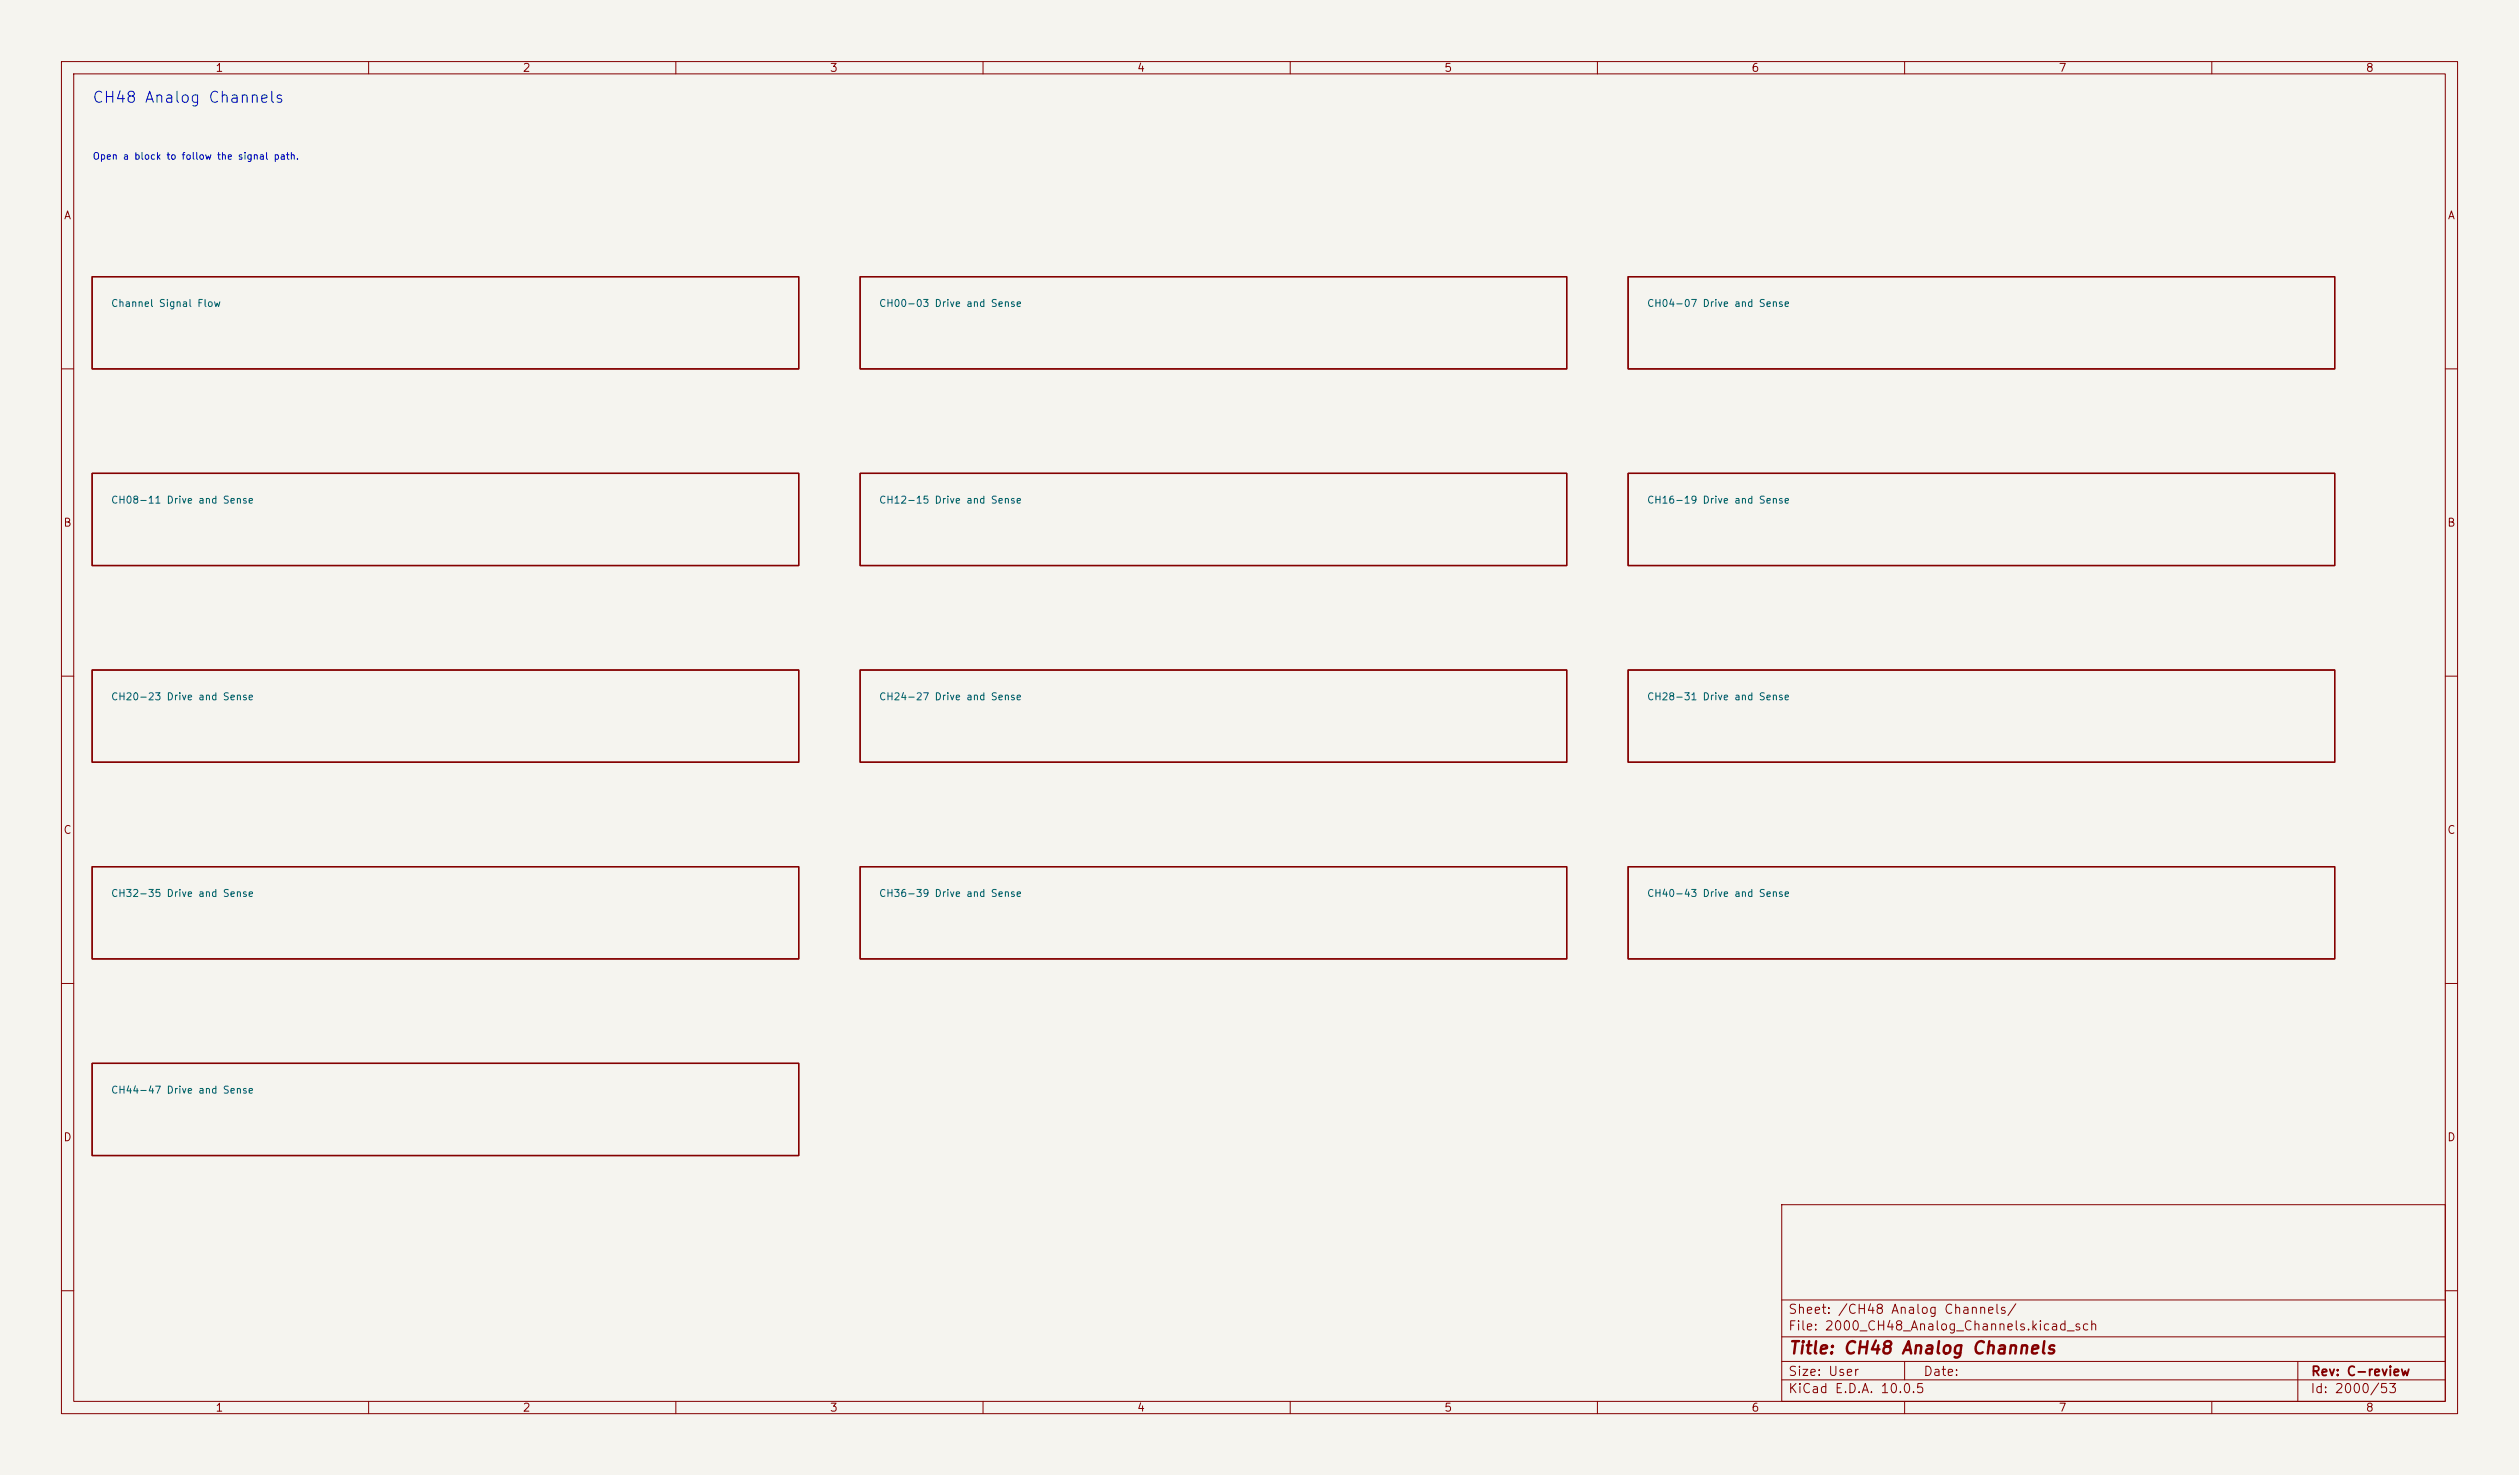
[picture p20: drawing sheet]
<svg xmlns="http://www.w3.org/2000/svg" width="410mm" height="240mm" viewBox="0 0 410 240" stroke-linecap="round" stroke-linejoin="round" font-family="sans-serif">
<defs><g id="words">
<text font-size="2" fill="#840000" x="291" y="220.8">Title: CH48 Analog Channels</text>
<text font-size="1.8" fill="#0000c2" x="14.9" y="17.2">CH48 Analog Channels</text>
<g font-size="1.5" fill="#840000">
<text x="291" y="214.2">Sheet: /CH48 Analog Channels/</text>
<text x="291" y="216.9">File: 2000_CH48_Analog_Channels.kicad_sch</text>
<text x="291" y="227.1">KiCad E.D.A. 10.0.5</text>
<text x="291" y="224.3">Size: User</text>
<text x="313" y="224.3">Date:</text>
<text x="376" y="227.1">Id: 2000/53</text>
<text x="376" y="224.3">Rev: C-review</text>
</g>
<g font-size="1.3" fill="#840000">
<text x="35" y="12">1</text>
<text x="85" y="12">2</text>
<text x="135" y="12">3</text>
<text x="185" y="12">4</text>
<text x="235" y="12">5</text>
<text x="285" y="12">6</text>
<text x="335" y="12">7</text>
<text x="385" y="12">8</text>
<text x="10.3" y="36">A</text>
<text x="398.3" y="36">A</text>
<text x="10.2" y="86">B</text>
<text x="398.2" y="86">B</text>
<text x="10.2" y="136">C</text>
<text x="398.2" y="136">C</text>
<text x="10.2" y="186">D</text>
<text x="398.2" y="186">D</text>
<text x="35" y="230">1</text>
<text x="85" y="230">2</text>
<text x="135" y="230">3</text>
<text x="185" y="230">4</text>
<text x="235" y="230">5</text>
<text x="285" y="230">6</text>
<text x="335" y="230">7</text>
<text x="385" y="230">8</text>
</g>
<g font-size="1.2" fill="#006464">
<text x="18" y="50.2">Channel Signal Flow</text>
<text x="143" y="50.2">CH00-03 Drive and Sense</text>
<text x="268" y="50.2">CH04-07 Drive and Sense</text>
<text x="18" y="82.2">CH08-11 Drive and Sense</text>
<text x="143" y="82.2">CH12-15 Drive and Sense</text>
<text x="268" y="82.2">CH16-19 Drive and Sense</text>
<text x="18" y="114.2">CH20-23 Drive and Sense</text>
<text x="143" y="114.2">CH24-27 Drive and Sense</text>
<text x="268" y="114.2">CH28-31 Drive and Sense</text>
<text x="18" y="146.2">CH32-35 Drive and Sense</text>
<text x="143" y="146.2">CH36-39 Drive and Sense</text>
<text x="268" y="146.2">CH40-43 Drive and Sense</text>
<text x="18" y="178.2">CH44-47 Drive and Sense</text>
</g>
<text font-size="1.1" fill="#0000c2" x="15" y="26.2">Open a block to follow the signal path.</text>
</g></defs>
<path d="M0 0h410v240h-410z" fill="#f5f4ef" stroke="#f5f4ef" stroke-width=".16"/>
<g fill="none" stroke="#840000" stroke-width=".16">
<path d="M10 10h390v220h-390zM12 12h386v216h-386zM60 10v2M110 10v2M160 10v2M210 10v2M260 10v2M310 10v2M360 10v2M10 60h2M398 60h2M10 110h2"/>
<path d="M398 110h2M10 160h2M398 160h2M290 196h108v32h-108zM10 210h2M290 217.5h108M290 211.5h108M398 210h2M60 228v2M110 228v2M160 228v2M210 228v2"/>
<path d="M260 228v2M290 224.5h108M290 221.5h108M310 221.5v3M310 228v2M360 228v2M374 221.5v6.5"/>
</g>
<g fill="none" stroke="#840000" stroke-width=".22">
<path d="M15 45h115v15h-115zM140 45h115v15h-115zM265 45h115v15h-115zM15 77h115v15h-115zM140 77h115v15h-115zM265 77h115v15h-115zM15 109h115v15h-115zM140 109h115v15h-115zM265 109h115v15h-115zM15 141h115v15h-115zM140 141h115v15h-115zM265 141h115v15h-115z"/>
<path d="M15 173h115v15h-115z"/>
</g>
<use href="#words"/>
</svg>
